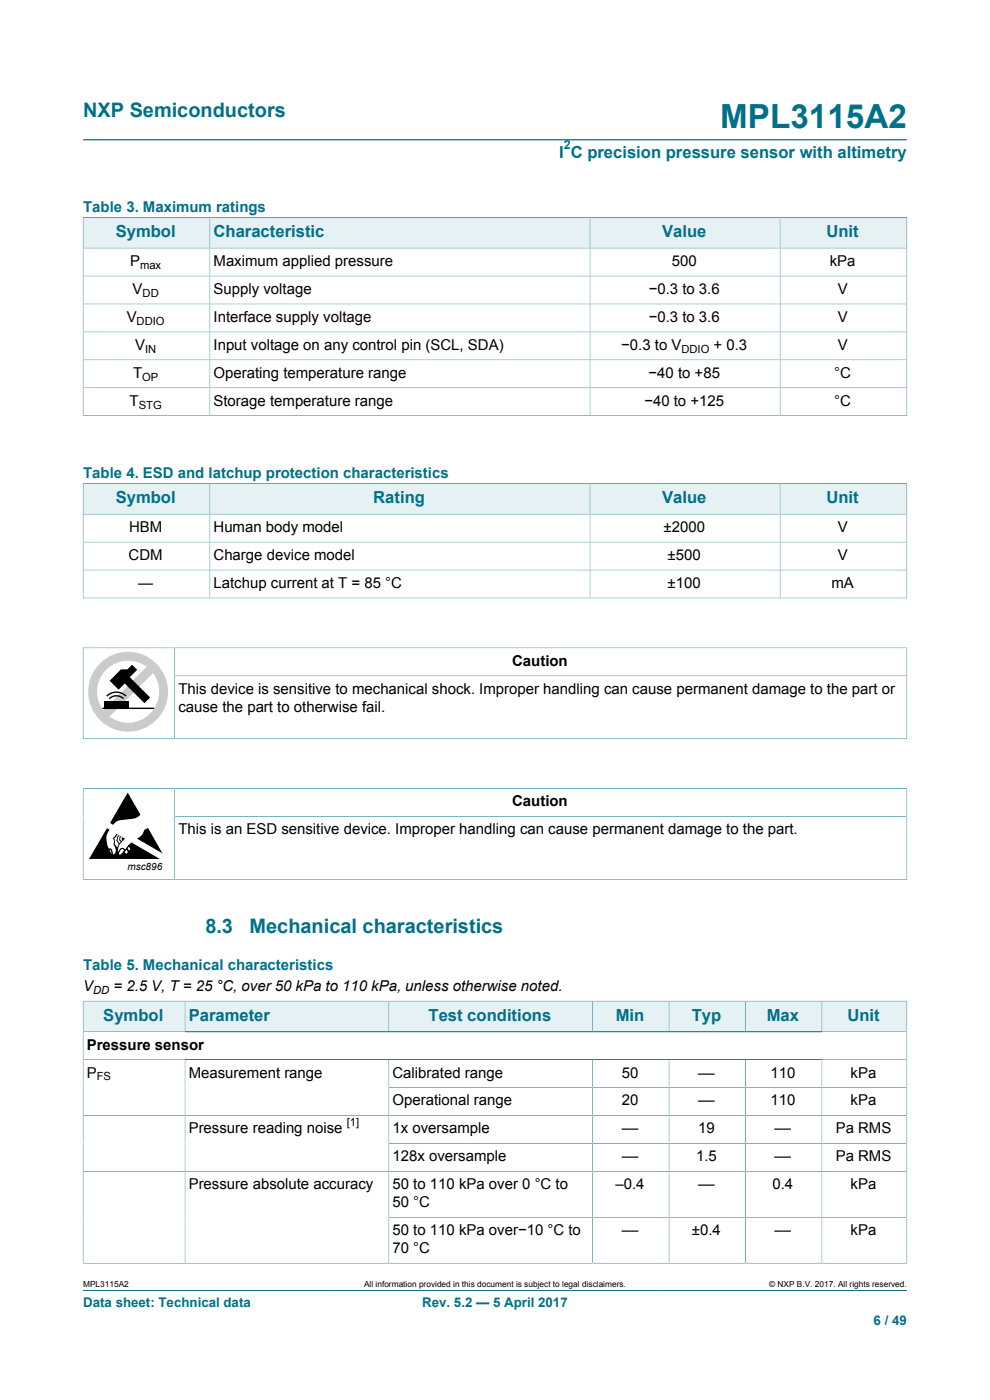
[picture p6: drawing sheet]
<svg xmlns="http://www.w3.org/2000/svg" width="210mm" height="297mm" viewBox="0 0 210 297" stroke-linecap="round" stroke-linejoin="round" font-family="sans-serif">
<defs><g id="words">
<text font-size="7.1" fill="#007088" x="152.8" y="27.2">MPL3115A2</text>
<g font-size="4.2" fill="#007088">
<text x="17.6" y="24.8">NXP Semiconductors</text>
<text x="43.6" y="198">8.3</text>
<text x="52.9" y="198">Mechanical characteristics</text>
</g>
<g font-size="3.5" fill="#007088">
<text x="118.6" y="33.5">I C precision pressure sensor with altimetry</text>
<text x="24.5" y="50.3">Symbol</text>
<text x="45.3" y="50.3">Characteristic</text>
<text x="140.4" y="50.3">Value</text>
<text x="175.3" y="50.3">Unit</text>
<text x="24.5" y="106.7">Symbol</text>
<text x="79.2" y="106.7">Rating</text>
<text x="140.4" y="106.7">Value</text>
<text x="175.3" y="106.7">Unit</text>
<text x="21.9" y="216.5">Symbol</text>
<text x="40" y="216.5">Parameter</text>
<text x="90.9" y="216.5">Test conditions</text>
<text x="130.6" y="216.5">Min</text>
<text x="146.7" y="216.5">Typ</text>
<text x="162.6" y="216.5">Max</text>
<text x="179.8" y="216.5">Unit</text>
</g>
<g font-size="3.2" fill="#007088">
<text x="17.6" y="45.1">Table 3. Maximum ratings</text>
<text x="17.6" y="101.5">Table 4. ESD and latchup protection characteristics</text>
<text x="17.6" y="205.7">Table 5. Mechanical characteristics</text>
</g>
<g font-size="3.2">
<text x="27.6" y="56.4">P</text>
<text x="45.3" y="56.4">Maximum applied pressure</text>
<text x="142.5" y="56.4">500</text>
<text x="176" y="56.4">kPa</text>
<text x="28.1" y="62.3">V</text>
<text x="45.3" y="62.3">Supply voltage</text>
<text x="137.6" y="62.3">−0.3 to 3.6</text>
<text x="177.7" y="62.3">V</text>
<text x="26.9" y="68.3">V</text>
<text x="45.3" y="68.3">Interface supply voltage</text>
<text x="137.6" y="68.3">−0.3 to 3.6</text>
<text x="177.7" y="68.3">V</text>
<text x="28.7" y="74.2">V</text>
<text x="45.3" y="74.2">Input voltage on any control pin (SCL, SDA)</text>
<text x="131.8" y="74.2">−0.3 to V</text>
<text x="151.4" y="74.2">+ 0.3</text>
<text x="177.7" y="74.2">V</text>
<text x="28.2" y="80.1">T</text>
<text x="45.3" y="80.1">Operating temperature range</text>
<text x="137.6" y="80.1">−40 to +85</text>
<text x="177" y="80.1">°C</text>
<text x="27.5" y="86.1">T</text>
<text x="45.3" y="86.1">Storage temperature range</text>
<text x="136.7" y="86.1">−40 to +125</text>
<text x="177" y="86.1">°C</text>
<text x="27.4" y="112.9">HBM</text>
<text x="45.3" y="112.9">Human body model</text>
<text x="140.7" y="112.9">±2000</text>
<text x="177.7" y="112.9">V</text>
<text x="27.3" y="118.8">CDM</text>
<text x="45.3" y="118.8">Charge device model</text>
<text x="141.6" y="118.8">±500</text>
<text x="177.7" y="118.8">V</text>
<text x="29.3" y="124.7">—</text>
<text x="45.3" y="124.7">Latchup current at T = 85 °C</text>
<text x="141.6" y="124.7">±100</text>
<text x="176.4" y="124.7">mA</text>
<text x="108.6" y="141.2">Caution</text>
<text x="37.8" y="147.2">This device is sensitive to mechanical shock. Improper handling can cause permanent damage to the part or</text>
<text x="37.8" y="151">cause the part to otherwise fail.</text>
<text x="108.6" y="171.1">Caution</text>
<text x="37.8" y="177">This is an ESD sensitive device. Improper handling can cause permanent damage to the part.</text>
<text x="17.6" y="210.2">V</text>
<text x="24.1" y="210.2">= 2.5 V, T = 25 °C, over 50 kPa to 110 kPa, unless otherwise noted.</text>
<text x="18.4" y="222.7">Pressure sensor</text>
<text x="18.4" y="228.6">P</text>
<text x="40" y="228.6">Measurement range</text>
<text x="83.3" y="228.6">Calibrated range</text>
<text x="131.9" y="228.6">50</text>
<text x="148.1" y="228.6">––</text>
<text x="163.4" y="228.6">110</text>
<text x="180.4" y="228.6">kPa</text>
<text x="83.3" y="234.5">Operational range</text>
<text x="131.9" y="234.5">20</text>
<text x="148.1" y="234.5">––</text>
<text x="163.4" y="234.5">110</text>
<text x="180.4" y="234.5">kPa</text>
<text x="40" y="240.4">Pressure reading noise</text>
<text x="83.3" y="240.4">1x oversample</text>
<text x="131.9" y="240.4">––</text>
<text x="148.1" y="240.4">19</text>
<text x="164.3" y="240.4">––</text>
<text x="177.3" y="240.4">Pa RMS</text>
<text x="83.3" y="246.4">128x oversample</text>
<text x="131.9" y="246.4">––</text>
<text x="147.6" y="246.4">1.5</text>
<text x="164.3" y="246.4">––</text>
<text x="177.3" y="246.4">Pa RMS</text>
<text x="40" y="252.3">Pressure absolute accuracy</text>
<text x="83.3" y="252.3">50 to 110 kPa over 0 °C to</text>
<text x="83.3" y="256.1">50 °C</text>
<text x="130.6" y="252.3">–0.4</text>
<text x="148.1" y="252.3">––</text>
<text x="163.9" y="252.3">0.4</text>
<text x="180.4" y="252.3">kPa</text>
<text x="83.3" y="262">50 to 110 kPa over−10 °C to</text>
<text x="131.9" y="262">––</text>
<text x="146.8" y="262">±0.4</text>
<text x="164.3" y="262">––</text>
<text x="180.4" y="262">kPa</text>
<text x="83.3" y="265.8">70 °C</text>
</g>
<g font-size="2.8" fill="#007088">
<text x="17.6" y="277.3">Data sheet: Technical data</text>
<text x="89.6" y="277.3">Rev. 5.2 — 5 April 2017</text>
<text x="185.3" y="281">6 / 49</text>
</g>
<text font-size="2.6" fill="#007088" x="119.6" y="31.6">2</text>
<g font-size="2.4">
<text x="29.7" y="57">max</text>
<text x="30.2" y="63">DD</text>
<text x="29" y="68.9">DDIO</text>
<text x="30.8" y="74.8">IN</text>
<text x="144.5" y="74.8">DDIO</text>
<text x="30.2" y="80.7">OP</text>
<text x="29.4" y="86.7">STG</text>
<text x="19.8" y="210.9">DD</text>
<text x="20.5" y="229.2">FS</text>
<text x="73.5" y="238.8">[1]</text>
</g>
<text font-size="2.1" x="27" y="184.6">msc896</text>
<g font-size="1.8">
<text x="17.6" y="273.1">MPL3115A2</text>
<text x="77.2" y="273.1">All information provided in this document is subject to legal disclaimers.</text>
<text x="163.2" y="273.1">© NXP B.V. 2017. All rights reserved.</text>
</g>
</g></defs>
<path d="M17.6 29.7h174.8M17.6 273.8h174.8" fill="none" stroke="#007088" stroke-width=".21"/>
<path d="M17.7 46.2h26.7v6.4h-26.7z" fill="#e6f1f3"/>
<path d="M17.6 46.1v6.5h26.9v-6.5h-26.9" fill="none" stroke="#007088" stroke-width=".21"/>
<path d="M44.6 46.2h80.5v6.4h-80.5z" fill="#e6f1f3"/>
<path d="M44.5 46.1h80.7v6.5h-80.7z" fill="none" stroke="#007088" stroke-width=".21"/>
<path d="M125.2 46.2h40.2v6.4h-40.2z" fill="#e6f1f3"/>
<path d="M125.2 46.1h40.3v6.5h-40.3z" fill="none" stroke="#007088" stroke-width=".21"/>
<path d="M165.6 46.2h26.7v6.4h-26.7z" fill="#e6f1f3"/>
<path d="M17.6 58.6h174.8M44.5 52.6v35.6M125.2 52.6v35.6M192.4 46.1v42.2M192.4 52.6h-174.8v35.7M192.4 46.1h-26.9v42.1M17.6 64.5h174.8M17.6 70.4h174.8M17.6 76.3h174.8M17.6 88.2h174.8M17.6 82.3h174.8" fill="none" stroke="#007088" stroke-width=".21"/>
<path d="M17.7 102.7h26.7v6.3h-26.7z" fill="#e6f1f3"/>
<path d="M17.6 102.5v6.6h26.9v-6.5h-26.9" fill="none" stroke="#007088" stroke-width=".21"/>
<path d="M44.6 102.7h80.5v6.3h-80.5z" fill="#e6f1f3"/>
<path d="M44.5 102.6h80.7v6.5h-80.7z" fill="none" stroke="#007088" stroke-width=".21"/>
<path d="M125.2 102.7h40.2v6.3h-40.2z" fill="#e6f1f3"/>
<path d="M125.2 102.6h40.3v6.5h-40.3z" fill="none" stroke="#007088" stroke-width=".21"/>
<path d="M165.6 102.7h26.7v6.3h-26.7z" fill="#e6f1f3"/>
<path d="M17.6 115h174.8M44.5 109.1v17.8M125.2 109.1v17.8M192.4 102.5v24.4M192.4 109.1h-174.8v17.8M192.4 102.6h-26.9v24.3M17.6 126.9h174.8M17.6 137.4h174.8M17.6 137.4v19.4M17.6 120.9h174.8M37.1 137.4v19.3h-19.5M192.4 137.4v6h-155.3" fill="none" stroke="#007088" stroke-width=".21"/>
<path d="M32.4 142.8l-9.2 9.2a6.6 6.6 0 0 0 8.6-.6 6.6 6.6 0 0 0 .6-8.6zM22.9 141.8a6.6 6.6 0 0 0-1 8.9l9.2-9.2a6.6 6.6 0 0 0-8.2 .3zM18.7 146.7a8.5 8.5 0 0 1 16.9 0 8.5 8.5 0 0 1-16.9 0z" fill="#cbcbcb"/>
<path d="M22 148.8h5.2v1.5h-5.2zM23.3 144.4l2.4-2.4h1.3l1-1 1.1 1.1-1.6 1.6 4.3 4.3-1.2 1.2-4.1-4.2-1.3 1.3zM27.1 168.1l2.7 4.7-.4 .3a2.23 2.23 0 0 1-1.7 .6l-.8 .1a3.5 3.5 0 0 0-2.6 .8l-.3 .4-.7-.4zM30.6 176.1l.8-.5 3.1 5.4-5.5-3.1a2.48 2.48 0 0 0 1.6-1.8zM22.7 175.7l.5 .3a3.9 3.9 0 0 0-.2 4h.4a1.21 1.21 0 0 1 .6 1.3 .87 .87 0 0 0 .6-.8l-.1-.6a2.05 2.05 0 0 1-.4-1.7l-.2-.4 .6-.5 .2-.4 1.8 1-.4 .4a2.91 2.91 0 0 0-1.1 2.6l.1-.1a1.06 1.06 0 0 1 1-.9l.4 .4 1.4-1.6 6 3.5h-15z" fill="#000"/>
<path d="M21.7 150.3h11M26.2 148.2a2.15 2.15 0 0 0-3 0M26.7 147.7a2.92 2.92 0 0 0-4.1 0" fill="none" stroke="#000" stroke-width=".29"/>
<path d="M192.4 156.7h-155.3v-13.3h155.3v13.4M17.6 167.3h174.8M17.6 167.2v19.5M37.1 167.3v19.3h-19.5M192.4 167.2v6h-155.3" fill="none" stroke="#007088" stroke-width=".21"/>
<path d="M23.1 180.2l.1-.1a.79 .79 0 0 1 .6 1v.2l-.2-.1z" fill="#fff"/>
<path d="M23.1 180.2l.1-.1a.79 .79 0 0 1 .6 1v.2l-.2-.1z" fill="none" stroke="#000" stroke-width=".21"/>
<path d="M25.7 180.1l.3-.1 .4 .4-.5 .7-.6 .3-.2-.4z" fill="#fff"/>
<path d="M25.7 180.1l.3-.1 .4 .4-.5 .7-.6 .3-.2-.4z" fill="none" stroke="#000" stroke-width=".21"/>
<g fill="#fff">
<path d="M24.9 177l.3 .2-.1 .1a1.21 1.21 0 0 0 .1 1.8l-.3 .7-.6-.8 .1-.7-.2-.5z"/>
<path d="M25 177.6l.4-.3 .1 .1a.71 .71 0 0 0 .1 1.2l-.3 .3-.4-.6z"/>
<path d="M25.7 177.5l.2 .1-.2 .3 .2 .3-.2 .2-.2-.2v-.4z"/>
<path d="M26.8 180.1l.3 .4v.6a.52 .52 0 0 1-.8-.3z"/>
</g>
<path d="M26.8 180.1l.3 .4v.6a.52 .52 0 0 1-.8-.3z" fill="none" stroke="#000" stroke-width=".21"/>
<path d="M27.4 179.4v.1a.63 .63 0 0 1 0 1l-.4-.6z" fill="#fff"/>
<path d="M27.4 179.4v.1a.63 .63 0 0 1 0 1l-.4-.6z" fill="none" stroke="#000" stroke-width=".21"/>
<path d="M192.4 186.6h-155.3v-13.4h155.3v13.5" fill="none" stroke="#007088" stroke-width=".21"/>
<path d="M17.7 212.5h21.5v6.3h-21.5z" fill="#e6f1f3"/>
<path d="M17.6 212.3v6.6h21.7v-6.5h-21.7" fill="none" stroke="#007088" stroke-width=".21"/>
<path d="M39.3 212.5h43.1v6.3h-43.1z" fill="#e6f1f3"/>
<path d="M39.3 212.4h43.2v6.5h-43.2z" fill="none" stroke="#007088" stroke-width=".21"/>
<path d="M82.6 212.5h43v6.3h-43z" fill="#e6f1f3"/>
<path d="M82.5 212.4h43.2v6.5h-43.2z" fill="none" stroke="#007088" stroke-width=".21"/>
<path d="M125.8 212.5h16.1v6.3h-16.1z" fill="#e6f1f3"/>
<path d="M125.7 212.4h16.2v6.5h-16.2z" fill="none" stroke="#007088" stroke-width=".21"/>
<path d="M142 212.5h16.1v6.3h-16.1z" fill="#e6f1f3"/>
<path d="M141.9 212.4h16.2v6.5h-16.2z" fill="none" stroke="#007088" stroke-width=".21"/>
<path d="M158.2 212.5h16.1v6.3h-16.1z" fill="#e6f1f3"/>
<path d="M158.1 212.4h16.2v6.5h-16.2z" fill="none" stroke="#007088" stroke-width=".21"/>
<path d="M174.4 212.5h17.9v6.3h-17.9z" fill="#e6f1f3"/>
<g fill="none" stroke="#007088" stroke-width=".21">
<path d="M192.4 212.3v55.8M192.4 218.9h-174.8v49.2M192.4 212.4h-18.1v6.5M17.6 224.8h174.8M17.6 236.7h174.8M39.3 224.8v43.2M82.5 230.7h109.9M82.5 224.8v43.2M125.7 224.8v43.2M141.9 224.8v43.2M158.1 224.8v43.2M174.3 224.8v43.2"/>
<path d="M82.5 242.6h109.9M82.5 258.2h109.9M192.4 248.5h-174.8M192.4 268h-174.8"/>
</g>
<use href="#words"/>
</svg>
